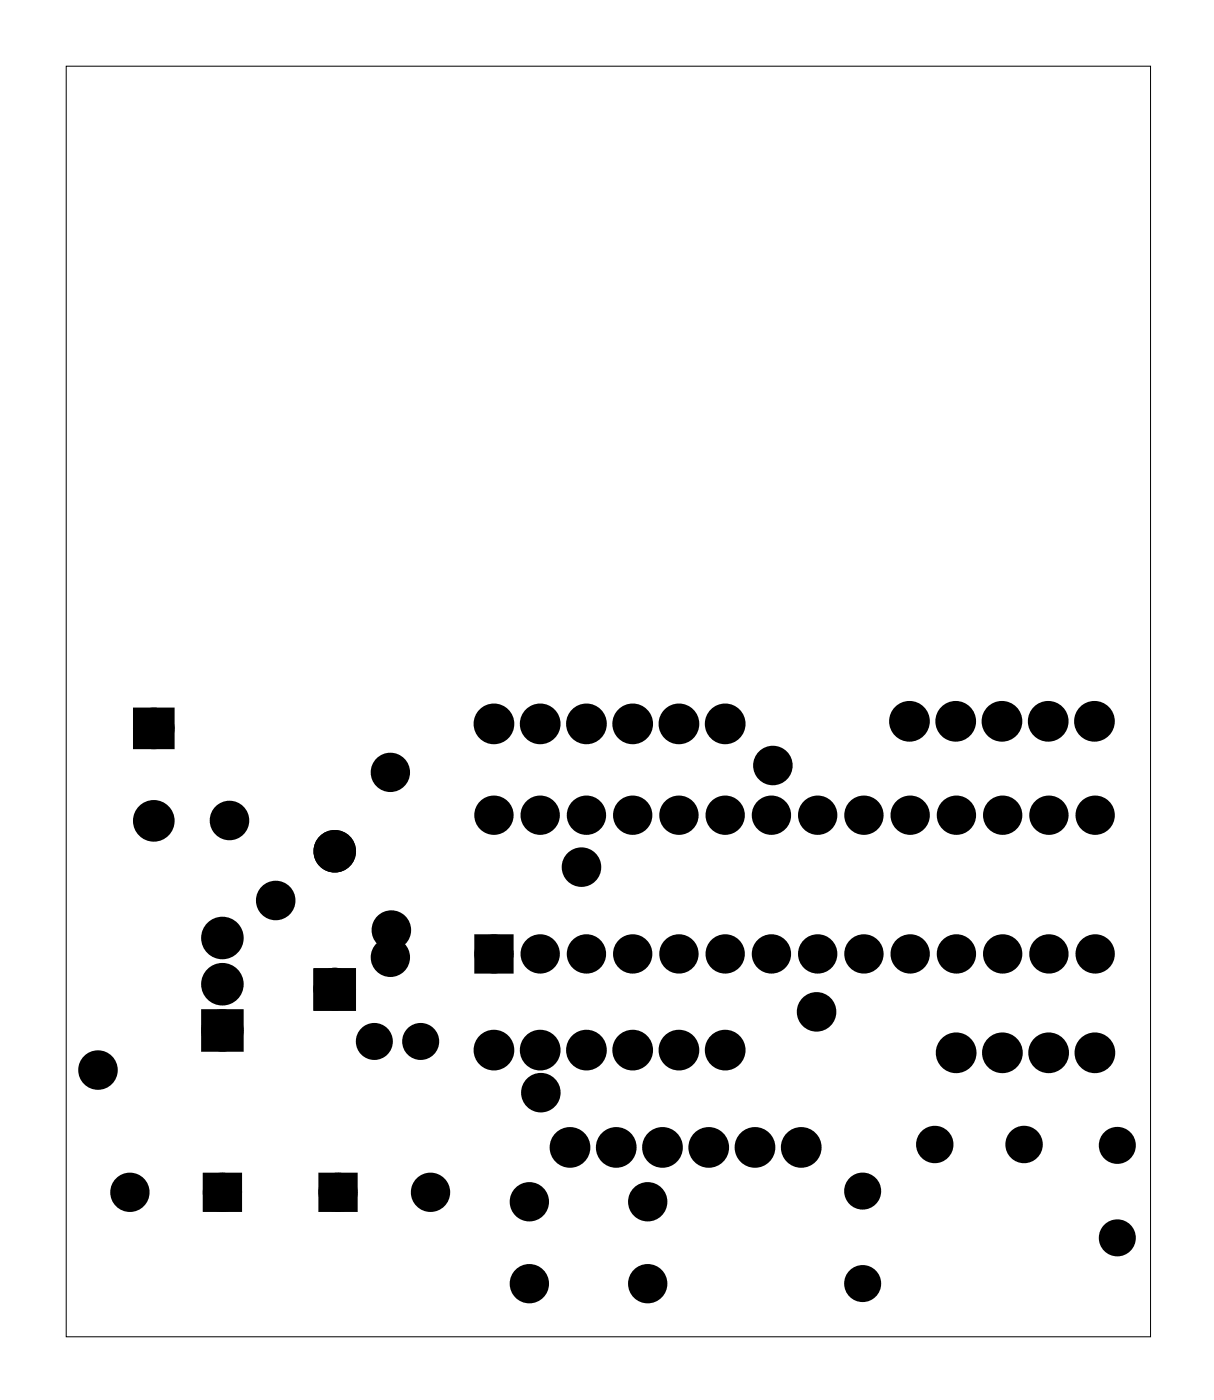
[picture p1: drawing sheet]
<svg xmlns="http://www.w3.org/2000/svg" width="67mm" height="77mm" viewBox="0 0 67 77" stroke-linecap="round" stroke-linejoin="round" font-family="sans-serif">
<path d="M3.6 3.6h59.6v69.8h-59.6z" fill="none" stroke="#000" stroke-width=".05"/>
<path d="M7.7 39.2h1.5v1.6h-1.5zM11.4 55.8h1.6v1.6h-1.6zM17.6 53.6h1.6v1.5h-1.6zM26.4 51.7h1.4v1.4h-1.4zM11.5 64.8h1.4v1.4h-1.4zM17.9 64.8h1.4v1.4h-1.4z" fill="#000"/>
<g fill="none" stroke="#000" stroke-width=".76" stroke-linecap="butt">
<path d="M7.7 39.2h1.5v1.6h-1.5zM11.4 55.8h1.6v1.6h-1.6zM17.6 53.6h1.6v1.5h-1.6zM26.4 51.7h1.4v1.4h-1.4zM11.5 64.8h1.4v1.4h-1.4zM17.9 64.8h1.4v1.4h-1.4z"/>
<circle cx="27.1" cy="39.8" r=".74"/>
<circle cx="29.7" cy="39.8" r=".74"/>
<circle cx="32.2" cy="39.8" r=".74"/>
<circle cx="34.7" cy="39.8" r=".74"/>
<circle cx="37.3" cy="39.8" r=".74"/>
<circle cx="39.8" cy="39.8" r=".74"/>
<circle cx="49.9" cy="39.6" r=".74"/>
<circle cx="52.5" cy="39.6" r=".74"/>
<circle cx="55" cy="39.6" r=".74"/>
<circle cx="57.6" cy="39.6" r=".74"/>
<circle cx="60.1" cy="39.6" r=".74"/>
<circle cx="5.4" cy="58.8" r=".7"/>
<circle cx="8.4" cy="45.1" r=".76"/>
<circle cx="8.4" cy="40" r=".76"/>
<circle cx="12.2" cy="51.5" r=".79"/>
<circle cx="12.2" cy="54.1" r=".79"/>
<circle cx="12.2" cy="56.6" r=".79"/>
<circle cx="12.6" cy="45.1" r=".7"/>
<circle cx="15.1" cy="49.5" r=".7"/>
<circle cx="18.4" cy="54.3" r=".79"/>
<circle cx="18.4" cy="46.8" r=".79"/>
<circle cx="20.6" cy="57.2" r=".64"/>
<circle cx="21.4" cy="42.4" r=".7"/>
<circle cx="21.4" cy="52.6" r=".7"/>
<circle cx="21.5" cy="51.1" r=".7"/>
<circle cx="23.1" cy="57.2" r=".64"/>
<circle cx="27.1" cy="44.8" r=".7"/>
<circle cx="27.1" cy="52.4" r=".7"/>
<circle cx="27.1" cy="57.7" r=".74"/>
<circle cx="29.7" cy="44.8" r=".7"/>
<circle cx="29.7" cy="52.4" r=".7"/>
<circle cx="29.7" cy="57.7" r=".74"/>
<circle cx="31.9" cy="47.6" r=".7"/>
<circle cx="32.2" cy="44.8" r=".7"/>
<circle cx="32.2" cy="52.4" r=".7"/>
<circle cx="32.2" cy="57.7" r=".74"/>
<circle cx="34.7" cy="44.8" r=".7"/>
<circle cx="34.7" cy="52.4" r=".7"/>
<circle cx="34.7" cy="57.7" r=".74"/>
<circle cx="37.3" cy="44.8" r=".7"/>
<circle cx="37.3" cy="52.4" r=".7"/>
<circle cx="37.3" cy="57.7" r=".74"/>
<circle cx="39.8" cy="44.8" r=".7"/>
<circle cx="39.8" cy="52.4" r=".7"/>
<circle cx="39.8" cy="57.7" r=".74"/>
<circle cx="42.4" cy="44.8" r=".7"/>
<circle cx="42.4" cy="52.4" r=".7"/>
<circle cx="42.4" cy="42.1" r=".7"/>
<circle cx="44.8" cy="55.6" r=".7"/>
<circle cx="44.9" cy="44.8" r=".7"/>
<circle cx="44.9" cy="52.4" r=".7"/>
<circle cx="47.4" cy="44.8" r=".7"/>
<circle cx="47.4" cy="52.4" r=".7"/>
<circle cx="50" cy="44.8" r=".7"/>
<circle cx="50" cy="52.4" r=".7"/>
<circle cx="52.5" cy="57.8" r=".74"/>
<circle cx="52.5" cy="44.8" r=".7"/>
<circle cx="52.5" cy="52.4" r=".7"/>
<circle cx="55.1" cy="57.8" r=".74"/>
<circle cx="55.1" cy="44.8" r=".7"/>
<circle cx="55.1" cy="52.4" r=".7"/>
<circle cx="57.6" cy="57.8" r=".74"/>
<circle cx="57.6" cy="44.8" r=".7"/>
<circle cx="57.6" cy="52.4" r=".7"/>
<circle cx="60.1" cy="57.8" r=".74"/>
<circle cx="60.1" cy="44.8" r=".7"/>
<circle cx="60.1" cy="52.4" r=".7"/>
<circle cx="7.1" cy="65.5" r=".7"/>
<circle cx="12.2" cy="65.5" r=".7"/>
<circle cx="18.6" cy="65.5" r=".7"/>
<circle cx="23.6" cy="65.5" r=".7"/>
<circle cx="29.1" cy="70.5" r=".7"/>
<circle cx="29.1" cy="66" r=".7"/>
<circle cx="29.7" cy="60" r=".7"/>
<circle cx="31.3" cy="63" r=".74"/>
<circle cx="33.8" cy="63" r=".74"/>
<circle cx="35.6" cy="70.5" r=".7"/>
<circle cx="35.6" cy="66" r=".7"/>
<circle cx="36.4" cy="63" r=".74"/>
<circle cx="38.9" cy="63" r=".74"/>
<circle cx="41.5" cy="63" r=".74"/>
<circle cx="44" cy="63" r=".74"/>
<circle cx="47.4" cy="70.5" r=".64"/>
<circle cx="47.4" cy="65.4" r=".64"/>
<circle cx="61.4" cy="62.9" r=".64"/>
<circle cx="61.4" cy="68" r=".64"/>
</g>
<g fill="#000">
<circle cx="27.1" cy="39.8" r=".74"/>
<circle cx="29.7" cy="39.8" r=".74"/>
<circle cx="32.2" cy="39.8" r=".74"/>
<circle cx="34.7" cy="39.8" r=".74"/>
<circle cx="37.3" cy="39.8" r=".74"/>
<circle cx="39.8" cy="39.8" r=".74"/>
<circle cx="49.9" cy="39.6" r=".74"/>
<circle cx="52.5" cy="39.6" r=".74"/>
<circle cx="55" cy="39.6" r=".74"/>
<circle cx="57.6" cy="39.6" r=".74"/>
<circle cx="60.1" cy="39.6" r=".74"/>
<circle cx="5.4" cy="58.8" r=".7"/>
<circle cx="8.4" cy="40" r=".76"/>
<circle cx="8.4" cy="45.1" r=".76"/>
<circle cx="12.2" cy="54.1" r=".79"/>
<circle cx="12.2" cy="51.5" r=".79"/>
<circle cx="12.2" cy="56.6" r=".79"/>
<circle cx="12.6" cy="45.1" r=".7"/>
<circle cx="15.1" cy="49.5" r=".7"/>
<circle cx="18.4" cy="54.3" r=".79"/>
<circle cx="18.4" cy="46.8" r=".79"/>
<circle cx="20.6" cy="57.2" r=".64"/>
<circle cx="21.4" cy="42.4" r=".7"/>
<circle cx="21.4" cy="52.6" r=".7"/>
<circle cx="21.5" cy="51.1" r=".7"/>
<circle cx="23.1" cy="57.2" r=".64"/>
<circle cx="27.1" cy="44.8" r=".7"/>
<circle cx="27.1" cy="52.4" r=".7"/>
<circle cx="27.1" cy="57.7" r=".74"/>
<circle cx="29.7" cy="44.8" r=".7"/>
<circle cx="29.7" cy="52.4" r=".7"/>
<circle cx="29.7" cy="57.7" r=".74"/>
<circle cx="31.9" cy="47.6" r=".7"/>
<circle cx="32.2" cy="44.8" r=".7"/>
<circle cx="32.2" cy="52.4" r=".7"/>
<circle cx="32.2" cy="57.7" r=".74"/>
<circle cx="34.7" cy="44.8" r=".7"/>
<circle cx="34.7" cy="52.4" r=".7"/>
<circle cx="34.7" cy="57.7" r=".74"/>
<circle cx="37.3" cy="44.8" r=".7"/>
<circle cx="37.3" cy="52.4" r=".7"/>
<circle cx="37.3" cy="57.7" r=".74"/>
<circle cx="39.8" cy="44.8" r=".7"/>
<circle cx="39.8" cy="52.4" r=".7"/>
<circle cx="39.8" cy="57.7" r=".74"/>
<circle cx="42.4" cy="44.8" r=".7"/>
<circle cx="42.4" cy="52.4" r=".7"/>
<circle cx="42.4" cy="42.1" r=".7"/>
<circle cx="44.8" cy="55.6" r=".7"/>
<circle cx="44.9" cy="44.8" r=".7"/>
<circle cx="44.9" cy="52.4" r=".7"/>
<circle cx="47.4" cy="44.8" r=".7"/>
<circle cx="47.4" cy="52.4" r=".7"/>
<circle cx="50" cy="44.8" r=".7"/>
<circle cx="50" cy="52.4" r=".7"/>
<circle cx="52.5" cy="57.8" r=".74"/>
<circle cx="52.5" cy="44.8" r=".7"/>
<circle cx="52.5" cy="52.4" r=".7"/>
<circle cx="55.1" cy="57.8" r=".74"/>
<circle cx="55.1" cy="44.8" r=".7"/>
<circle cx="55.1" cy="52.4" r=".7"/>
<circle cx="57.6" cy="57.8" r=".74"/>
<circle cx="57.6" cy="44.8" r=".7"/>
<circle cx="57.6" cy="52.4" r=".7"/>
<circle cx="60.1" cy="57.8" r=".74"/>
<circle cx="60.1" cy="44.8" r=".7"/>
<circle cx="60.1" cy="52.4" r=".7"/>
<circle cx="7.1" cy="65.5" r=".7"/>
<circle cx="12.2" cy="65.5" r=".7"/>
<circle cx="18.6" cy="65.5" r=".7"/>
<circle cx="23.6" cy="65.5" r=".7"/>
<circle cx="29.1" cy="70.5" r=".7"/>
<circle cx="29.1" cy="66" r=".7"/>
<circle cx="29.7" cy="60" r=".7"/>
<circle cx="31.3" cy="63" r=".74"/>
<circle cx="33.8" cy="63" r=".74"/>
<circle cx="35.6" cy="66" r=".7"/>
<circle cx="35.6" cy="70.5" r=".7"/>
<circle cx="36.4" cy="63" r=".74"/>
<circle cx="38.9" cy="63" r=".74"/>
<circle cx="41.5" cy="63" r=".74"/>
<circle cx="44" cy="63" r=".74"/>
<circle cx="47.4" cy="70.5" r=".64"/>
<circle cx="47.4" cy="65.4" r=".64"/>
<circle cx="51.3" cy="62.9" r=".65"/>
<circle cx="56.2" cy="62.9" r=".65"/>
<circle cx="61.4" cy="68" r=".64"/>
<circle cx="61.4" cy="62.9" r=".64"/>
</g>
<g fill="none" stroke="#000" stroke-width=".75" stroke-linecap="butt">
<circle cx="51.3" cy="62.9" r=".65"/>
<circle cx="56.2" cy="62.9" r=".65"/>
</g>
</svg>
